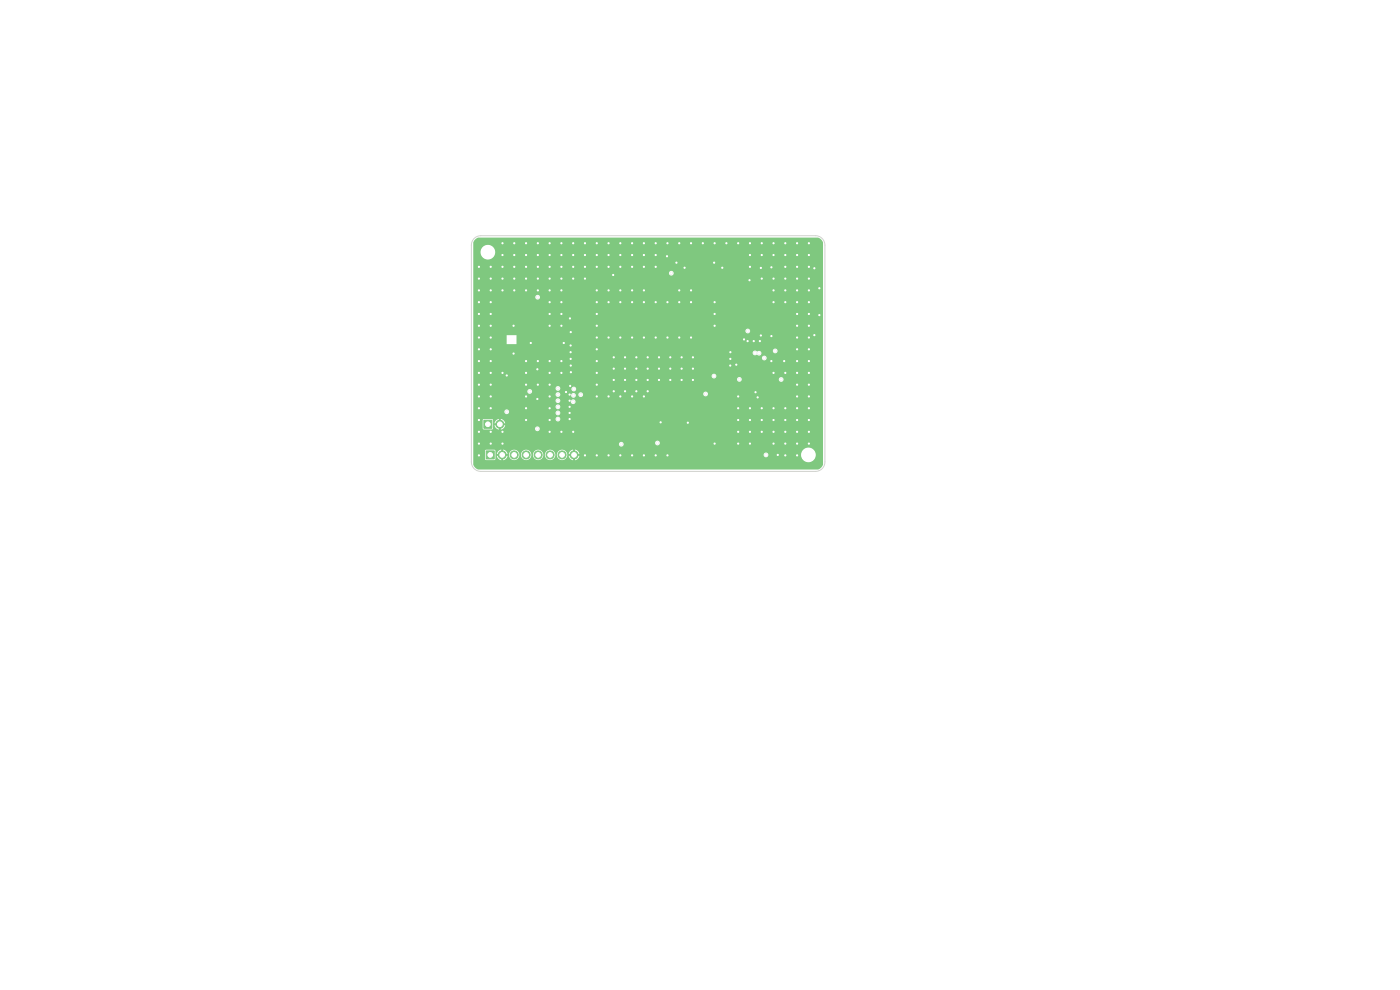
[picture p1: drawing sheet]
<svg xmlns="http://www.w3.org/2000/svg" width="297mm" height="210mm" viewBox="0 0 297 210" stroke-linecap="round" stroke-linejoin="round" font-family="sans-serif">
<g fill="#7fc87f" stroke="#7fc87f" stroke-width=".21">
<path d="M102.7 89.1h1.7v1.7h-1.7z"/>
<path d="M103.1 95.7h1.7v1.7h-1.7z"/>
<circle cx="106" cy="90" r=".85"/>
<circle cx="106.5" cy="96.5" r=".85"/>
<circle cx="109.1" cy="96.5" r=".85"/>
<circle cx="111.6" cy="96.5" r=".85"/>
<circle cx="114.2" cy="96.5" r=".85"/>
<circle cx="116.7" cy="96.5" r=".85"/>
<circle cx="119.2" cy="96.5" r=".85"/>
<circle cx="121.8" cy="96.5" r=".85"/>
</g>
<g fill="#ececec" stroke="#ececec" stroke-width=".21">
<circle cx="112.4" cy="83" r=".25"/>
<circle cx="118.4" cy="82.4" r=".25"/>
<circle cx="123.2" cy="83.7" r=".25"/>
<circle cx="162.5" cy="96.5" r=".25"/>
<circle cx="121.6" cy="85.2" r=".25"/>
<circle cx="118.4" cy="87.6" r=".25"/>
<circle cx="118.4" cy="86.3" r=".25"/>
<circle cx="118.4" cy="83.7" r=".25"/>
<circle cx="118.4" cy="88.9" r=".25"/>
<circle cx="121.7" cy="82.5" r=".25"/>
<circle cx="114" cy="91" r=".25"/>
<circle cx="107.5" cy="87.3" r=".25"/>
<circle cx="118.4" cy="85" r=".25"/>
<circle cx="121.7" cy="83.9" r=".25"/>
<circle cx="165.7" cy="80.5" r=".25"/>
<circle cx="145.9" cy="89.7" r=".25"/>
<circle cx="116.6" cy="91.6" r=".25"/>
<circle cx="131.6" cy="84.1" r=".25"/>
<circle cx="139.1" cy="64.1" r=".25"/>
<circle cx="121.6" cy="59.1" r=".25"/>
<circle cx="114" cy="78.3" r=".25"/>
<circle cx="139.1" cy="96.6" r=".25"/>
<circle cx="101.6" cy="79.1" r=".25"/>
<circle cx="120.8" cy="86.3" r=".25"/>
<circle cx="139.1" cy="71.6" r=".25"/>
<circle cx="156.6" cy="84.1" r=".25"/>
<circle cx="132.6" cy="75.8" r=".25"/>
<circle cx="173.8" cy="61.1" r=".25"/>
<circle cx="124.1" cy="56.6" r=".25"/>
<circle cx="151.5" cy="55.7" r=".25"/>
<circle cx="136.6" cy="61.6" r=".25"/>
<circle cx="104.1" cy="59.1" r=".25"/>
<circle cx="166.6" cy="79.1" r=".25"/>
<circle cx="169.1" cy="79.1" r=".25"/>
<circle cx="140.1" cy="89.6" r=".25"/>
<circle cx="126.6" cy="84.1" r=".25"/>
<circle cx="109.1" cy="61.6" r=".25"/>
<circle cx="136.6" cy="84.1" r=".25"/>
<circle cx="169.1" cy="96.6" r=".25"/>
<circle cx="111.6" cy="51.6" r=".25"/>
<circle cx="147" cy="80.6" r=".25"/>
<circle cx="104.1" cy="81.6" r=".25"/>
<circle cx="116.6" cy="51.6" r=".25"/>
<circle cx="166.6" cy="61.6" r=".25"/>
<circle cx="136.6" cy="96.6" r=".25"/>
<circle cx="171.6" cy="69.1" r=".25"/>
<circle cx="111.6" cy="81.6" r=".25"/>
<circle cx="158.6" cy="72.4" r=".25"/>
<circle cx="142.2" cy="80.6" r=".25"/>
<circle cx="112.6" cy="72.8" r=".25"/>
<circle cx="126.6" cy="79.1" r=".25"/>
<circle cx="166.6" cy="91.6" r=".25"/>
<circle cx="104.1" cy="94.1" r=".25"/>
<circle cx="161.4" cy="71.2" r=".25"/>
<circle cx="106.6" cy="61.6" r=".25"/>
<circle cx="114.1" cy="56.6" r=".25"/>
<circle cx="121.6" cy="56.6" r=".25"/>
<circle cx="119.1" cy="61.6" r=".25"/>
<circle cx="161.6" cy="86.6" r=".25"/>
<circle cx="114.1" cy="81.6" r=".25"/>
<circle cx="153.2" cy="56.8" r=".25"/>
<circle cx="116.6" cy="64.1" r=".25"/>
<circle cx="142.2" cy="78.2" r=".25"/>
<circle cx="169.1" cy="71.6" r=".25"/>
<circle cx="163.6" cy="71.3" r=".25"/>
<circle cx="144.6" cy="78.2" r=".25"/>
<circle cx="169.1" cy="94.1" r=".25"/>
<circle cx="104.1" cy="91.6" r=".25"/>
<circle cx="161.6" cy="91.6" r=".25"/>
<circle cx="126.6" cy="96.6" r=".25"/>
<circle cx="139.8" cy="80.6" r=".25"/>
<circle cx="169.1" cy="66.6" r=".25"/>
<circle cx="116.6" cy="76.6" r=".25"/>
<circle cx="146.6" cy="51.6" r=".25"/>
<circle cx="166.6" cy="96.6" r=".25"/>
<circle cx="160.3" cy="83.2" r=".25"/>
<circle cx="131.6" cy="56.6" r=".25"/>
<circle cx="119.1" cy="69.1" r=".25"/>
<circle cx="121.1" cy="73.3" r=".25"/>
<circle cx="121.1" cy="76.1" r=".25"/>
<circle cx="116.6" cy="81.6" r=".25"/>
<circle cx="121.1" cy="77.5" r=".25"/>
<circle cx="154.1" cy="51.6" r=".25"/>
<circle cx="107.5" cy="79.6" r=".25"/>
<circle cx="154.9" cy="77.5" r=".25"/>
<circle cx="109.1" cy="54.1" r=".25"/>
<circle cx="139.1" cy="56.6" r=".25"/>
<circle cx="156.6" cy="91.6" r=".25"/>
<circle cx="104.1" cy="66.6" r=".25"/>
<circle cx="116.6" cy="59.1" r=".25"/>
<circle cx="151.6" cy="51.6" r=".25"/>
<circle cx="101.6" cy="96.6" r=".25"/>
<circle cx="101.6" cy="89.1" r=".25"/>
<circle cx="143.5" cy="55.7" r=".25"/>
<circle cx="144.6" cy="80.6" r=".25"/>
<circle cx="135" cy="78.2" r=".25"/>
<circle cx="104.1" cy="71.6" r=".25"/>
<circle cx="116.6" cy="69.1" r=".25"/>
<circle cx="119.6" cy="72.8" r=".25"/>
<circle cx="144.1" cy="71.6" r=".25"/>
<circle cx="104.1" cy="61.6" r=".25"/>
<circle cx="106.6" cy="54.1" r=".25"/>
<circle cx="171.6" cy="56.6" r=".25"/>
<circle cx="171.6" cy="64.1" r=".25"/>
<circle cx="141.6" cy="71.6" r=".25"/>
<circle cx="137.4" cy="75.8" r=".25"/>
<circle cx="109.1" cy="51.6" r=".25"/>
<circle cx="120.8" cy="83.7" r=".25"/>
<circle cx="171.6" cy="89.1" r=".25"/>
<circle cx="137.4" cy="80.6" r=".25"/>
<circle cx="164.1" cy="61.6" r=".25"/>
<circle cx="120.8" cy="85" r=".25"/>
<circle cx="141.5" cy="54.4" r=".25"/>
<circle cx="111.6" cy="76.6" r=".25"/>
<circle cx="161.6" cy="54.1" r=".25"/>
<circle cx="141.6" cy="51.6" r=".25"/>
<circle cx="119.1" cy="91.6" r=".25"/>
<circle cx="166.6" cy="51.6" r=".25"/>
<circle cx="164.1" cy="86.6" r=".25"/>
<circle cx="130.1" cy="58.3" r=".25"/>
<circle cx="159.1" cy="54.1" r=".25"/>
<circle cx="136.6" cy="56.6" r=".25"/>
<circle cx="126.6" cy="61.6" r=".25"/>
<circle cx="156.2" cy="77.4" r=".25"/>
<circle cx="101.6" cy="69.1" r=".25"/>
<circle cx="146.6" cy="64.1" r=".25"/>
<circle cx="129.1" cy="84.1" r=".25"/>
<circle cx="156.6" cy="86.6" r=".25"/>
<circle cx="163.6" cy="76.6" r=".25"/>
<circle cx="120.8" cy="88.9" r=".25"/>
<circle cx="126.6" cy="56.6" r=".25"/>
<circle cx="161.6" cy="51.6" r=".25"/>
<circle cx="126.6" cy="54.1" r=".25"/>
<circle cx="169.1" cy="84.1" r=".25"/>
<circle cx="106.6" cy="59.1" r=".25"/>
<circle cx="164.1" cy="54.1" r=".25"/>
<circle cx="173.8" cy="66.8" r=".25"/>
<circle cx="129.1" cy="56.6" r=".25"/>
<circle cx="116.6" cy="61.6" r=".25"/>
<circle cx="119.1" cy="59.1" r=".25"/>
<circle cx="116.6" cy="89.1" r=".25"/>
<circle cx="159.1" cy="89.1" r=".25"/>
<circle cx="161.2" cy="72.4" r=".25"/>
<circle cx="157.8" cy="72" r=".25"/>
<circle cx="111.6" cy="54.1" r=".25"/>
<circle cx="132.6" cy="83" r=".25"/>
<circle cx="145.2" cy="56.8" r=".25"/>
<circle cx="159.1" cy="91.6" r=".25"/>
<circle cx="141.6" cy="96.6" r=".25"/>
<circle cx="159.1" cy="56.6" r=".25"/>
<circle cx="171.6" cy="74.1" r=".25"/>
<circle cx="151.6" cy="94.1" r=".25"/>
<circle cx="169.1" cy="69.1" r=".25"/>
<circle cx="116.6" cy="66.6" r=".25"/>
<circle cx="166.6" cy="94.1" r=".25"/>
<circle cx="136.6" cy="71.6" r=".25"/>
<circle cx="164.1" cy="59.1" r=".25"/>
<circle cx="134.1" cy="84.1" r=".25"/>
<circle cx="149.1" cy="51.6" r=".25"/>
<circle cx="130.2" cy="80.6" r=".25"/>
<circle cx="169.1" cy="59.1" r=".25"/>
<circle cx="163.6" cy="56.7" r=".25"/>
<circle cx="159.1" cy="86.6" r=".25"/>
<circle cx="129.1" cy="71.6" r=".25"/>
<circle cx="171.6" cy="59.1" r=".25"/>
<circle cx="169.1" cy="51.6" r=".25"/>
<circle cx="121.1" cy="70.5" r=".25"/>
<circle cx="101.6" cy="91.6" r=".25"/>
<circle cx="101.6" cy="66.6" r=".25"/>
<circle cx="171.6" cy="79.1" r=".25"/>
<circle cx="156.6" cy="94.1" r=".25"/>
<circle cx="144.1" cy="64.1" r=".25"/>
<circle cx="119.1" cy="76.6" r=".25"/>
<circle cx="144.1" cy="61.6" r=".25"/>
<circle cx="164.1" cy="79.1" r=".25"/>
<circle cx="126.6" cy="69.1" r=".25"/>
<circle cx="147" cy="78.2" r=".25"/>
<circle cx="146.6" cy="71.6" r=".25"/>
<circle cx="139.8" cy="78.2" r=".25"/>
<circle cx="171.6" cy="54.1" r=".25"/>
<circle cx="172.8" cy="56.9" r=".25"/>
<circle cx="119.1" cy="54.1" r=".25"/>
<circle cx="136.6" cy="51.6" r=".25"/>
<circle cx="132.6" cy="78.2" r=".25"/>
<circle cx="101.6" cy="74.1" r=".25"/>
<circle cx="169.1" cy="86.6" r=".25"/>
<circle cx="172.8" cy="71.1" r=".25"/>
<circle cx="169.1" cy="54.1" r=".25"/>
<circle cx="135" cy="80.6" r=".25"/>
<circle cx="119.1" cy="64.1" r=".25"/>
<circle cx="166.6" cy="86.6" r=".25"/>
<circle cx="124.1" cy="59.1" r=".25"/>
<circle cx="114.1" cy="54.1" r=".25"/>
<circle cx="114.1" cy="51.6" r=".25"/>
<circle cx="114.1" cy="61.6" r=".25"/>
<circle cx="171.6" cy="71.6" r=".25"/>
<circle cx="132.6" cy="80.6" r=".25"/>
<circle cx="156.6" cy="89.1" r=".25"/>
<circle cx="161.6" cy="59.1" r=".25"/>
<circle cx="134.1" cy="96.6" r=".25"/>
<circle cx="166.6" cy="64.1" r=".25"/>
<circle cx="104.1" cy="79.1" r=".25"/>
<circle cx="104.1" cy="56.6" r=".25"/>
<circle cx="126.6" cy="66.6" r=".25"/>
<circle cx="159.1" cy="94.1" r=".25"/>
<circle cx="121.6" cy="91.6" r=".25"/>
<circle cx="108.9" cy="75" r=".25"/>
<circle cx="104.1" cy="69.1" r=".25"/>
<circle cx="131.6" cy="54.1" r=".25"/>
<circle cx="144.1" cy="51.6" r=".25"/>
<circle cx="111.6" cy="59.1" r=".25"/>
<circle cx="109.1" cy="59.1" r=".25"/>
<circle cx="104.1" cy="84.1" r=".25"/>
<circle cx="144.6" cy="75.8" r=".25"/>
<circle cx="137.4" cy="83" r=".25"/>
<circle cx="111.6" cy="61.6" r=".25"/>
<circle cx="129.1" cy="51.6" r=".25"/>
<circle cx="169.1" cy="61.6" r=".25"/>
<circle cx="130.2" cy="75.8" r=".25"/>
<circle cx="126.6" cy="74.1" r=".25"/>
<circle cx="120.1" cy="83.2" r=".25"/>
<circle cx="169.1" cy="81.6" r=".25"/>
<circle cx="164.1" cy="64.1" r=".25"/>
<circle cx="161.6" cy="89.1" r=".25"/>
<circle cx="101.6" cy="56.6" r=".25"/>
<circle cx="171.6" cy="86.6" r=".25"/>
<circle cx="130.2" cy="83" r=".25"/>
<circle cx="142.2" cy="75.8" r=".25"/>
<circle cx="166.6" cy="89.1" r=".25"/>
<circle cx="135" cy="83" r=".25"/>
<circle cx="124.1" cy="51.6" r=".25"/>
<circle cx="147" cy="75.8" r=".25"/>
<circle cx="101.6" cy="86.6" r=".25"/>
<circle cx="129.1" cy="61.6" r=".25"/>
<circle cx="135" cy="75.8" r=".25"/>
<circle cx="121.1" cy="74.7" r=".25"/>
<circle cx="104.1" cy="74.1" r=".25"/>
<circle cx="159.9" cy="72.4" r=".25"/>
<circle cx="101.6" cy="81.6" r=".25"/>
<circle cx="171.6" cy="76.6" r=".25"/>
<circle cx="131.6" cy="96.6" r=".25"/>
<circle cx="131.6" cy="61.6" r=".25"/>
<circle cx="124.1" cy="96.6" r=".25"/>
<circle cx="111.6" cy="86.6" r=".25"/>
<circle cx="119.1" cy="66.6" r=".25"/>
<circle cx="139.1" cy="51.6" r=".25"/>
<circle cx="160.7" cy="84.3" r=".25"/>
<circle cx="126.6" cy="64.1" r=".25"/>
<circle cx="171.6" cy="91.6" r=".25"/>
<circle cx="124.1" cy="54.1" r=".25"/>
<circle cx="120.8" cy="87.6" r=".25"/>
<circle cx="146.6" cy="61.6" r=".25"/>
<circle cx="165" cy="96.5" r=".25"/>
<circle cx="116.6" cy="79.1" r=".25"/>
<circle cx="164.1" cy="94.1" r=".25"/>
<circle cx="141.6" cy="64.1" r=".25"/>
<circle cx="129.1" cy="54.1" r=".25"/>
<circle cx="131.6" cy="71.6" r=".25"/>
<circle cx="111.6" cy="79.1" r=".25"/>
<circle cx="106.6" cy="91.6" r=".25"/>
<circle cx="111.6" cy="84.1" r=".25"/>
<circle cx="166.6" cy="54.1" r=".25"/>
<circle cx="114.1" cy="76.6" r=".25"/>
<circle cx="109" cy="69.1" r=".25"/>
<circle cx="121.6" cy="54.1" r=".25"/>
<circle cx="169.1" cy="56.6" r=".25"/>
<circle cx="119.1" cy="79.1" r=".25"/>
<circle cx="126.6" cy="76.6" r=".25"/>
<circle cx="126.6" cy="81.6" r=".25"/>
<circle cx="101.6" cy="76.6" r=".25"/>
<circle cx="116.6" cy="86.6" r=".25"/>
<circle cx="121" cy="81.9" r=".25"/>
<circle cx="169.1" cy="76.6" r=".25"/>
<circle cx="136.6" cy="54.1" r=".25"/>
<circle cx="137.4" cy="78.2" r=".25"/>
<circle cx="136.6" cy="64.1" r=".25"/>
<circle cx="171.6" cy="66.6" r=".25"/>
<circle cx="116.6" cy="56.6" r=".25"/>
<circle cx="116.6" cy="54.1" r=".25"/>
<circle cx="159.1" cy="51.6" r=".25"/>
<circle cx="111.6" cy="56.6" r=".25"/>
<circle cx="164.1" cy="91.6" r=".25"/>
<circle cx="161.4" cy="56.8" r=".25"/>
<circle cx="171.6" cy="81.6" r=".25"/>
<circle cx="106.6" cy="56.6" r=".25"/>
<circle cx="120.9" cy="67.5" r=".25"/>
<circle cx="130.2" cy="78.2" r=".25"/>
<circle cx="139.1" cy="54.1" r=".25"/>
<circle cx="104.1" cy="86.6" r=".25"/>
<circle cx="101.6" cy="61.6" r=".25"/>
<circle cx="169.1" cy="89.1" r=".25"/>
<circle cx="166.4" cy="76.6" r=".25"/>
<circle cx="101.6" cy="59.1" r=".25"/>
<circle cx="171.6" cy="94.1" r=".25"/>
<circle cx="116.6" cy="84.1" r=".25"/>
<circle cx="134.1" cy="61.6" r=".25"/>
<circle cx="131.6" cy="64.1" r=".25"/>
<circle cx="166.6" cy="59.1" r=".25"/>
<circle cx="151.6" cy="66.6" r=".25"/>
<circle cx="101.6" cy="94.1" r=".25"/>
<circle cx="164.1" cy="89.1" r=".25"/>
<circle cx="104.1" cy="76.6" r=".25"/>
<circle cx="109.1" cy="56.6" r=".25"/>
<circle cx="169.1" cy="74.1" r=".25"/>
<circle cx="126.6" cy="71.6" r=".25"/>
<circle cx="101.6" cy="84.1" r=".25"/>
<circle cx="101.6" cy="64.1" r=".25"/>
<circle cx="111.6" cy="89.1" r=".25"/>
<circle cx="114.1" cy="59.1" r=".25"/>
<circle cx="154.9" cy="76.1" r=".25"/>
<circle cx="164.1" cy="51.6" r=".25"/>
<circle cx="151.6" cy="69.1" r=".25"/>
<circle cx="121.1" cy="79" r=".25"/>
<circle cx="166.6" cy="56.6" r=".25"/>
<circle cx="119.1" cy="51.6" r=".25"/>
<circle cx="106.6" cy="51.6" r=".25"/>
<circle cx="131.6" cy="51.6" r=".25"/>
<circle cx="106.6" cy="79.1" r=".25"/>
<circle cx="154.9" cy="74.7" r=".25"/>
<circle cx="156.6" cy="51.6" r=".25"/>
<circle cx="126.6" cy="51.6" r=".25"/>
<circle cx="134.1" cy="54.1" r=".25"/>
<circle cx="139.8" cy="75.8" r=".25"/>
<circle cx="134.1" cy="51.6" r=".25"/>
<circle cx="129.1" cy="64.1" r=".25"/>
<circle cx="134.1" cy="56.6" r=".25"/>
<circle cx="134.1" cy="64.1" r=".25"/>
<circle cx="121.6" cy="51.6" r=".25"/>
<circle cx="159" cy="59.4" r=".25"/>
<circle cx="171.6" cy="61.6" r=".25"/>
<circle cx="151.6" cy="64.1" r=".25"/>
<circle cx="171.6" cy="51.6" r=".25"/>
<circle cx="169.1" cy="64.1" r=".25"/>
<circle cx="114" cy="84.6" r=".25"/>
<circle cx="106.6" cy="94.1" r=".25"/>
<circle cx="171.6" cy="84.1" r=".25"/>
<circle cx="101.6" cy="71.6" r=".25"/>
<circle cx="134.1" cy="71.6" r=".25"/>
<circle cx="129.1" cy="96.6" r=".25"/>
<circle cx="119.1" cy="56.6" r=".25"/>
<circle cx="104.1" cy="64.1" r=".25"/>
<circle cx="169.1" cy="91.6" r=".25"/>
<circle cx="139.5" cy="94" r=".25"/>
<circle cx="131.8" cy="94.2" r=".25"/>
<circle cx="142.4" cy="58" r=".25"/>
<circle cx="114.1" cy="63" r=".25"/>
<circle cx="149.7" cy="83.6" r=".25"/>
<circle cx="156.9" cy="80.5" r=".25"/>
<circle cx="151.5" cy="79.8" r=".25"/>
<circle cx="160.2" cy="74.9" r=".25"/>
<circle cx="162.1" cy="75.9" r=".25"/>
<circle cx="164.5" cy="74.4" r=".25"/>
<circle cx="161" cy="74.9" r=".25"/>
<circle cx="158.6" cy="70.2" r=".25"/>
</g>
<path d="M100.9 50.7l.6-.3h72l.6 .3 .5 .8v47l-.7 .9-.4 .2h-72l-.6-.3-.5-.8v-1.1h2.5l.2 .2h1.8l.2-.2v-.7h.3l.3 .6 .5 .3h.1v-.6h.4v.6a1.14 1.14 0 0 0 1-.9h-.7v-.2h1a1.11 1.11 0 0 0 1.1 1.1 1.11 1.11 0 0 0 1.1-1.1h.3v.2a1.11 1.11 0 0 0 1.2 .9 1.11 1.11 0 0 0 1-1.1h.4v.2a1.11 1.11 0 0 0 1.2 .9 1.11 1.11 0 0 0 1-1.1h.3v.2a1.11 1.11 0 0 0 1.2 .9 1.11 1.11 0 0 0 1-1.1h.3l.1 .2a1.1 1.1 0 0 0 1 .9 1.1 1.1 0 0 0 1.1-.9h.3l.3 .6 .7 .3v-.6h.4v.6a1.14 1.14 0 0 0 .9-.9h-.7l.1-.2h39.7l.1 .3a.5 .5 0 0 0 .5 .2 .5 .5 0 0 0 .4-.4h6.9l.1 .2a1.56 1.56 0 0 0 2.5 .9 1.56 1.56 0 0 0-.4-2.6 1.56 1.56 0 0 0-2.2 1.5l-6.9-.1a.51 .51 0 0 0-.5-.5 .51 .51 0 0 0-.5 .5h-39.7l-.1-.2h.7a1.14 1.14 0 0 0-.9-.9v.6h-.4v-.6h-.1a1.15 1.15 0 0 0-.9 .9h.7v.4h-1a1.11 1.11 0 0 0-1-1.3 1.11 1.11 0 0 0-1.2 1.1h-.3v-.2a1.11 1.11 0 0 0-1.2-.9 1.11 1.11 0 0 0-1 1.1h-.3l-.1-.2a1.11 1.11 0 0 0-1.1-.9 1.11 1.11 0 0 0-1 1.1h-.4v-.2a1.11 1.11 0 0 0-1.2-.9 1.11 1.11 0 0 0-1 1.1h-.3v-.2a1.11 1.11 0 0 0-1.2-.9 1.11 1.11 0 0 0-1 1.1h-1v-.2h.7a1.14 1.14 0 0 0-1-.9v.6h-.4v-.6h-.1a1.15 1.15 0 0 0-.8 .9h.7v.4h-1v-1.1l-.2-.2h-1.8l-.2 .2v1.8h-2.5v-3.2h30.9a.5 .5 0 0 0 .6 .5 .5 .5 0 0 0 .3-.7h6.8v.1a.51 .51 0 0 0 .8 .3 .51 .51 0 0 0-.1-.9 .51 .51 0 0 0-.7 .5h-6.8a.51 .51 0 0 0-.5-.2 .51 .51 0 0 0-.4 .4h-30.9v-3.3h2l.2 .2h1.8l.2-.2v-.7h.3l.3 .6 .6 .3v-.6h.4v.6l.5-.1h6.8a.51 .51 0 0 0 .7 .4 .51 .51 0 0 0 .1-.8 .51 .51 0 0 0-.8 .2v.2h-6.8l.5-.8h-.7v-.4h.7l-.3-.6-.5-.3h11.5v.1a.5 .5 0 0 0 .8 .3 .5 .5 0 0 0-.1-.9 .5 .5 0 0 0-.7 .5h-11.7v.6h-.4v-.6a1.14 1.14 0 0 0-.9 .9h.7v.4h-1v-1.1l-.2-.2h-1.8l-.2 .2v1.8h-2v-3.5h6.6a.5 .5 0 0 0 .4 .4 .5 .5 0 0 0 .5-.2h10v.1a.51 .51 0 0 0 .8 .3 .51 .51 0 0 0-.1-.9 .51 .51 0 0 0-.7 .5h-10l.1-.1a.51 .51 0 0 0-.4-.7 .51 .51 0 0 0-.6 .6h-6.6v-1.1h17.5v.1a.51 .51 0 0 0 .8 .3 .51 .51 0 0 0-.1-.9 .51 .51 0 0 0-.7 .5h-17.5v-1.3h17.5l.1 .4a.5 .5 0 0 0 .8-.2h2.3v.2a.51 .51 0 0 0 .8 .2 .51 .51 0 0 0-.1-.8 .51 .51 0 0 0-.7 .4l-2.3-.1a.51 .51 0 0 0-.4-.6 .51 .51 0 0 0-.5 .5h-17.5v-1.3h17.5v.3a.5 .5 0 0 0 .5 .2 .5 .5 0 0 0 .4-.3h2.4v.1a.51 .51 0 0 0 .6 .4 .51 .51 0 0 0 .3-.7h.6v.2a.51 .51 0 0 0 .6 .3 .51 .51 0 0 0 .4-.6h25.5v.1a.51 .51 0 0 0 .8 .3 .51 .51 0 0 0-.1-.9 .51 .51 0 0 0-.7 .5l-25.6-.1a.5 .5 0 0 0-.5-.3 .5 .5 0 0 0-.4 .5h-.6v-.1a.51 .51 0 0 0-.6-.2 .51 .51 0 0 0-.3 .5l-2.4-.1a.51 .51 0 0 0-.4-.6 .51 .51 0 0 0-.5 .5h-17.5v-.7h11.5v.2a.51 .51 0 0 0 .8 .2 .51 .51 0 0 0-.1-.8 .51 .51 0 0 0-.7 .4h-11.5v-.6h17.5v.3a.5 .5 0 0 0 .5 .2 .5 .5 0 0 0 .4-.4h2.4v.2a.51 .51 0 0 0 .9 .2 .51 .51 0 0 0-.2-.8 .51 .51 0 0 0-.7 .4h-2.4l.1-.1a.51 .51 0 0 0-.5-.5 .51 .51 0 0 0-.5 .5h-17.5v-1.9h55.9l.1 .3a.5 .5 0 0 0 .6 .2 .5 .5 0 0 0 .4-.5h7.8v.1a.51 .51 0 0 0 .9 .3 .51 .51 0 0 0-.2-.9 .51 .51 0 0 0-.7 .5h-7.8a.51 .51 0 0 0-.5-.5 .51 .51 0 0 0-.6 .5h-55.9v-.7h50.6v.1a.51 .51 0 0 0 .8 .3 .51 .51 0 0 0-.1-.9 .51 .51 0 0 0-.7 .5h-50.6v-3.9h61.2l.1 .2a.51 .51 0 0 0 .8 .2 .51 .51 0 0 0-.2-.8 .51 .51 0 0 0-.7 .4h-61.2v-1h59.3v.2a.7 .7 0 0 0 .9 .2 .5 .5 0 0 0 .9-.1 .5 .5 0 0 0-.3-.8h2.7l.1 .2a.51 .51 0 0 0 .8 .2 .51 .51 0 0 0-.1-.8 .51 .51 0 0 0-.8 .4l-3.3 .1a.5 .5 0 0 0-.6-.1 .5 .5 0 0 0-.3 .5h-59.3v-3.8h7.1v1.9h2.1v-1.9h-9.2v-.9h57.7a.51 .51 0 0 0 .7 .5 .51 .51 0 0 0 .2-.9 .51 .51 0 0 0-.8 .3l-.1 .1h-57.7v-7.2h13.2a.51 .51 0 0 0 .7 .5 .51 .51 0 0 0 .1-.8 .51 .51 0 0 0-.8 .2v.1h-13.2v-5h41.5a.51 .51 0 0 0 .7 .4 .51 .51 0 0 0 .1-.8 .51 .51 0 0 0-.8 .2v.2h-41.5v-4.4h1.5a1.56 1.56 0 0 0 2.3 1.3 1.56 1.56 0 0 0 .2-2.6 1.56 1.56 0 0 0-2.4 1.1l-.1 .2h-1.5v-2.1z" fill="#7fc87f"/>
<g fill="#fff" stroke="#fff" stroke-width=".21">
<circle cx="112.4" cy="83" r=".12"/>
<circle cx="118.4" cy="82.4" r=".13"/>
<circle cx="123.2" cy="83.7" r=".13"/>
<circle cx="162.5" cy="96.5" r=".12"/>
<circle cx="121.6" cy="85.2" r=".13"/>
<circle cx="118.4" cy="87.6" r=".12"/>
<circle cx="118.4" cy="86.3" r=".12"/>
<circle cx="118.4" cy="83.7" r=".13"/>
<circle cx="118.4" cy="88.9" r=".12"/>
<circle cx="121.7" cy="82.5" r=".12"/>
<circle cx="114" cy="91" r=".12"/>
<circle cx="107.5" cy="87.4" r=".12"/>
<circle cx="118.4" cy="85" r=".12"/>
<circle cx="121.7" cy="83.9" r=".13"/>
<circle cx="165.7" cy="80.5" r=".12"/>
<circle cx="145.9" cy="89.7" r=".12"/>
<circle cx="116.6" cy="91.6" r=".12"/>
<circle cx="131.6" cy="84.1" r=".12"/>
<circle cx="139.1" cy="64.1" r=".12"/>
<circle cx="121.6" cy="59.1" r=".12"/>
<circle cx="114" cy="78.3" r=".12"/>
<circle cx="139.1" cy="96.6" r=".12"/>
<circle cx="101.6" cy="79.1" r=".12"/>
<circle cx="120.8" cy="86.3" r=".12"/>
<circle cx="139.1" cy="71.6" r=".12"/>
<circle cx="156.6" cy="84.1" r=".13"/>
<circle cx="132.6" cy="75.8" r=".12"/>
<circle cx="173.8" cy="61.1" r=".13"/>
<circle cx="124.1" cy="56.6" r=".12"/>
<circle cx="151.5" cy="55.7" r=".12"/>
<circle cx="136.6" cy="61.6" r=".12"/>
<circle cx="104.1" cy="59.1" r=".13"/>
<circle cx="166.6" cy="79.1" r=".13"/>
<circle cx="169.1" cy="79.1" r=".12"/>
<circle cx="140.1" cy="89.6" r=".12"/>
<circle cx="126.6" cy="84.1" r=".12"/>
<circle cx="109.1" cy="61.6" r=".13"/>
<circle cx="136.6" cy="84.1" r=".12"/>
<circle cx="169.1" cy="96.6" r=".12"/>
<circle cx="111.6" cy="51.6" r=".13"/>
<circle cx="147" cy="80.6" r=".12"/>
<circle cx="104.1" cy="81.6" r=".13"/>
<circle cx="116.6" cy="51.6" r=".13"/>
<circle cx="166.6" cy="61.6" r=".13"/>
<circle cx="136.6" cy="96.6" r=".12"/>
<circle cx="171.6" cy="69.1" r=".13"/>
<circle cx="111.6" cy="81.6" r=".12"/>
<circle cx="158.6" cy="72.4" r=".12"/>
<circle cx="142.2" cy="80.6" r=".12"/>
<circle cx="112.6" cy="72.8" r=".12"/>
<circle cx="126.6" cy="79.1" r=".12"/>
<circle cx="166.6" cy="91.6" r=".13"/>
<circle cx="104.1" cy="94.1" r=".13"/>
<circle cx="161.4" cy="71.2" r=".12"/>
<circle cx="106.6" cy="61.6" r=".12"/>
<circle cx="114.1" cy="56.6" r=".13"/>
<circle cx="121.6" cy="56.6" r=".12"/>
<circle cx="119.1" cy="61.6" r=".12"/>
<circle cx="161.6" cy="86.6" r=".12"/>
<circle cx="114.1" cy="81.6" r=".13"/>
<circle cx="153.2" cy="56.8" r=".12"/>
<circle cx="116.6" cy="64.1" r=".12"/>
<circle cx="142.2" cy="78.2" r=".12"/>
<circle cx="169.1" cy="71.6" r=".12"/>
<circle cx="163.6" cy="71.3" r=".13"/>
<circle cx="144.6" cy="78.2" r=".12"/>
<circle cx="169.1" cy="94.1" r=".13"/>
<circle cx="104.1" cy="91.6" r=".13"/>
<circle cx="161.6" cy="91.6" r=".12"/>
<circle cx="126.6" cy="96.6" r=".12"/>
<circle cx="139.8" cy="80.6" r=".12"/>
<circle cx="169.1" cy="66.6" r=".12"/>
<circle cx="116.6" cy="76.6" r=".12"/>
<circle cx="146.6" cy="51.6" r=".13"/>
<circle cx="166.6" cy="96.6" r=".13"/>
<circle cx="160.3" cy="83.2" r=".13"/>
<circle cx="131.6" cy="56.6" r=".12"/>
<circle cx="119.1" cy="69.1" r=".12"/>
<circle cx="121.1" cy="73.3" r=".12"/>
<circle cx="121.1" cy="76.1" r=".12"/>
<circle cx="116.6" cy="81.6" r=".12"/>
<circle cx="121.1" cy="77.5" r=".13"/>
<circle cx="154.1" cy="51.6" r=".13"/>
<circle cx="107.5" cy="79.7" r=".12"/>
<circle cx="154.9" cy="77.5" r=".13"/>
<circle cx="109.1" cy="54.1" r=".13"/>
<circle cx="139.1" cy="56.6" r=".12"/>
<circle cx="156.6" cy="91.6" r=".12"/>
<circle cx="104.1" cy="66.6" r=".13"/>
<circle cx="116.6" cy="59.1" r=".12"/>
<circle cx="151.6" cy="51.6" r=".13"/>
<circle cx="101.6" cy="96.6" r=".12"/>
<circle cx="101.6" cy="89.1" r=".13"/>
<circle cx="143.5" cy="55.7" r=".12"/>
<circle cx="144.6" cy="80.6" r=".12"/>
<circle cx="135" cy="78.2" r=".12"/>
<circle cx="104.1" cy="71.6" r=".13"/>
<circle cx="116.6" cy="69.1" r=".12"/>
<circle cx="119.6" cy="72.8" r=".12"/>
<circle cx="144.1" cy="71.6" r=".12"/>
<circle cx="104.1" cy="61.6" r=".13"/>
<circle cx="106.6" cy="54.1" r=".12"/>
<circle cx="171.6" cy="56.6" r=".13"/>
<circle cx="171.6" cy="64.1" r=".13"/>
<circle cx="141.6" cy="71.6" r=".12"/>
<circle cx="137.4" cy="75.8" r=".12"/>
<circle cx="109.1" cy="51.6" r=".13"/>
<circle cx="120.8" cy="83.7" r=".13"/>
<circle cx="171.6" cy="89.1" r=".13"/>
<circle cx="137.4" cy="80.6" r=".12"/>
<circle cx="164.1" cy="61.6" r=".12"/>
<circle cx="120.8" cy="85" r=".12"/>
<circle cx="141.5" cy="54.4" r=".13"/>
<circle cx="111.6" cy="76.6" r=".12"/>
<circle cx="161.6" cy="54.1" r=".13"/>
<circle cx="141.6" cy="51.6" r=".13"/>
<circle cx="119.1" cy="91.6" r=".12"/>
<circle cx="166.6" cy="51.6" r=".13"/>
<circle cx="164.1" cy="86.6" r=".12"/>
<circle cx="130.1" cy="58.3" r=".12"/>
<circle cx="159.1" cy="54.1" r=".12"/>
<circle cx="136.6" cy="56.6" r=".12"/>
<circle cx="126.6" cy="61.6" r=".12"/>
<circle cx="156.2" cy="77.4" r=".12"/>
<circle cx="101.6" cy="69.1" r=".12"/>
<circle cx="146.6" cy="64.1" r=".12"/>
<circle cx="129.1" cy="84.1" r=".12"/>
<circle cx="156.6" cy="86.6" r=".12"/>
<circle cx="163.6" cy="76.6" r=".12"/>
<circle cx="120.8" cy="88.9" r=".12"/>
<circle cx="126.6" cy="56.6" r=".12"/>
<circle cx="161.6" cy="51.6" r=".13"/>
<circle cx="126.6" cy="54.1" r=".12"/>
<circle cx="169.1" cy="84.1" r=".12"/>
<circle cx="106.6" cy="59.1" r=".12"/>
<circle cx="164.1" cy="54.1" r=".12"/>
<circle cx="173.8" cy="66.8" r=".13"/>
<circle cx="129.1" cy="56.6" r=".12"/>
<circle cx="116.6" cy="61.6" r=".12"/>
<circle cx="119.1" cy="59.1" r=".12"/>
<circle cx="116.6" cy="89.1" r=".13"/>
<circle cx="159.1" cy="89.1" r=".12"/>
<circle cx="161.2" cy="72.4" r=".12"/>
<circle cx="157.8" cy="72" r=".13"/>
<circle cx="111.6" cy="54.1" r=".12"/>
<circle cx="132.6" cy="83" r=".13"/>
<circle cx="145.2" cy="56.8" r=".12"/>
<circle cx="159.1" cy="91.6" r=".12"/>
<circle cx="141.6" cy="96.6" r=".12"/>
<circle cx="159.1" cy="56.6" r=".12"/>
<circle cx="171.6" cy="74.1" r=".13"/>
<circle cx="151.6" cy="94.1" r=".13"/>
<circle cx="169.1" cy="69.1" r=".12"/>
<circle cx="116.6" cy="66.6" r=".12"/>
<circle cx="166.6" cy="94.1" r=".13"/>
<circle cx="136.6" cy="71.6" r=".12"/>
<circle cx="164.1" cy="59.1" r=".12"/>
<circle cx="134.1" cy="84.1" r=".12"/>
<circle cx="149.1" cy="51.6" r=".13"/>
<circle cx="130.2" cy="80.6" r=".12"/>
<circle cx="169.1" cy="59.1" r=".12"/>
<circle cx="163.6" cy="56.7" r=".13"/>
<circle cx="159.1" cy="86.6" r=".12"/>
<circle cx="129.1" cy="71.6" r=".12"/>
<circle cx="171.6" cy="59.1" r=".13"/>
<circle cx="169.1" cy="51.6" r=".13"/>
<circle cx="121.1" cy="70.5" r=".12"/>
<circle cx="101.6" cy="91.6" r=".12"/>
<circle cx="101.6" cy="66.6" r=".12"/>
<circle cx="171.6" cy="79.1" r=".13"/>
<circle cx="156.6" cy="94.1" r=".13"/>
<circle cx="144.1" cy="64.1" r=".12"/>
<circle cx="119.1" cy="76.6" r=".12"/>
<circle cx="144.1" cy="61.6" r=".12"/>
<circle cx="164.1" cy="79.1" r=".12"/>
<circle cx="126.6" cy="69.1" r=".12"/>
<circle cx="147" cy="78.2" r=".12"/>
<circle cx="146.6" cy="71.6" r=".12"/>
<circle cx="139.8" cy="78.2" r=".12"/>
<circle cx="171.6" cy="54.1" r=".13"/>
<circle cx="172.8" cy="56.9" r=".12"/>
<circle cx="119.1" cy="54.1" r=".12"/>
<circle cx="136.6" cy="51.6" r=".13"/>
<circle cx="132.6" cy="78.2" r=".12"/>
<circle cx="101.6" cy="74.1" r=".12"/>
<circle cx="169.1" cy="86.6" r=".12"/>
<circle cx="172.8" cy="71.1" r=".12"/>
<circle cx="169.1" cy="54.1" r=".12"/>
<circle cx="135" cy="80.6" r=".12"/>
<circle cx="119.1" cy="64.1" r=".12"/>
<circle cx="166.6" cy="86.6" r=".13"/>
<circle cx="124.1" cy="59.1" r=".12"/>
<circle cx="114.1" cy="54.1" r=".13"/>
<circle cx="114.1" cy="51.6" r=".13"/>
<circle cx="114.1" cy="61.6" r=".13"/>
<circle cx="171.6" cy="71.6" r=".13"/>
<circle cx="132.6" cy="80.6" r=".12"/>
<circle cx="156.6" cy="89.1" r=".13"/>
<circle cx="161.6" cy="59.1" r=".13"/>
<circle cx="134.1" cy="96.6" r=".12"/>
<circle cx="166.6" cy="64.1" r=".13"/>
<circle cx="104.1" cy="79.1" r=".13"/>
<circle cx="104.1" cy="56.6" r=".13"/>
<circle cx="126.6" cy="66.6" r=".12"/>
<circle cx="159.1" cy="94.1" r=".12"/>
<circle cx="121.6" cy="91.6" r=".12"/>
<circle cx="109" cy="75" r=".12"/>
<circle cx="104.1" cy="69.1" r=".13"/>
<circle cx="131.6" cy="54.1" r=".12"/>
<circle cx="144.1" cy="51.6" r=".13"/>
<circle cx="111.6" cy="59.1" r=".12"/>
<circle cx="109.1" cy="59.1" r=".13"/>
<circle cx="104.1" cy="84.1" r=".13"/>
<circle cx="144.6" cy="75.8" r=".12"/>
<circle cx="137.4" cy="83" r=".13"/>
<circle cx="111.6" cy="61.6" r=".12"/>
<circle cx="129.1" cy="51.6" r=".13"/>
<circle cx="169.1" cy="61.6" r=".12"/>
<circle cx="130.2" cy="75.8" r=".12"/>
<circle cx="126.6" cy="74.1" r=".12"/>
<circle cx="120.1" cy="83.2" r=".13"/>
<circle cx="169.1" cy="81.6" r=".12"/>
<circle cx="164.1" cy="64.1" r=".12"/>
<circle cx="161.6" cy="89.1" r=".13"/>
<circle cx="101.6" cy="56.6" r=".12"/>
<circle cx="171.6" cy="86.6" r=".13"/>
<circle cx="130.2" cy="83" r=".13"/>
<circle cx="142.2" cy="75.8" r=".13"/>
<circle cx="166.6" cy="89.1" r=".13"/>
<circle cx="135" cy="83" r=".13"/>
<circle cx="124.1" cy="51.6" r=".13"/>
<circle cx="147" cy="75.8" r=".12"/>
<circle cx="101.6" cy="86.6" r=".12"/>
<circle cx="129.1" cy="61.6" r=".12"/>
<circle cx="135" cy="75.8" r=".12"/>
<circle cx="121.1" cy="74.7" r=".12"/>
<circle cx="104.1" cy="74.1" r=".13"/>
<circle cx="159.9" cy="72.4" r=".13"/>
<circle cx="101.6" cy="81.6" r=".12"/>
<circle cx="171.6" cy="76.6" r=".13"/>
<circle cx="131.6" cy="96.6" r=".12"/>
<circle cx="131.6" cy="61.6" r=".12"/>
<circle cx="124.1" cy="96.6" r=".12"/>
<circle cx="111.6" cy="86.6" r=".12"/>
<circle cx="119.1" cy="66.6" r=".12"/>
<circle cx="139.1" cy="51.6" r=".13"/>
<circle cx="160.7" cy="84.3" r=".12"/>
<circle cx="126.6" cy="64.1" r=".12"/>
<circle cx="171.6" cy="91.6" r=".13"/>
<circle cx="124.1" cy="54.1" r=".12"/>
<circle cx="120.8" cy="87.6" r=".12"/>
<circle cx="146.6" cy="61.6" r=".12"/>
<circle cx="165" cy="96.5" r=".12"/>
<circle cx="116.6" cy="79.1" r=".12"/>
<circle cx="164.1" cy="94.1" r=".13"/>
<circle cx="141.6" cy="64.1" r=".12"/>
<circle cx="129.1" cy="54.1" r=".12"/>
<circle cx="131.6" cy="71.6" r=".12"/>
<circle cx="111.6" cy="79.1" r=".12"/>
<circle cx="106.6" cy="91.6" r=".12"/>
<circle cx="111.6" cy="84.1" r=".12"/>
<circle cx="166.6" cy="54.1" r=".13"/>
<circle cx="114.1" cy="76.6" r=".13"/>
<circle cx="108.9" cy="69.1" r=".12"/>
<circle cx="121.6" cy="54.1" r=".12"/>
<circle cx="169.1" cy="56.6" r=".12"/>
<circle cx="119.1" cy="79.1" r=".12"/>
<circle cx="126.6" cy="76.6" r=".12"/>
<circle cx="126.6" cy="81.6" r=".12"/>
<circle cx="101.6" cy="76.6" r=".12"/>
<circle cx="116.6" cy="86.6" r=".12"/>
<circle cx="121" cy="81.9" r=".12"/>
<circle cx="169.1" cy="76.6" r=".12"/>
<circle cx="136.6" cy="54.1" r=".12"/>
<circle cx="137.4" cy="78.2" r=".12"/>
<circle cx="136.6" cy="64.1" r=".12"/>
<circle cx="171.6" cy="66.6" r=".13"/>
<circle cx="116.6" cy="56.6" r=".12"/>
<circle cx="116.6" cy="54.1" r=".12"/>
<circle cx="159.1" cy="51.6" r=".13"/>
<circle cx="111.6" cy="56.6" r=".12"/>
<circle cx="164.1" cy="91.6" r=".12"/>
<circle cx="161.4" cy="56.8" r=".12"/>
<circle cx="171.6" cy="81.6" r=".13"/>
<circle cx="106.6" cy="56.6" r=".12"/>
<circle cx="120.9" cy="67.5" r=".13"/>
<circle cx="130.2" cy="78.2" r=".12"/>
<circle cx="139.1" cy="54.1" r=".12"/>
<circle cx="104.1" cy="86.6" r=".13"/>
<circle cx="101.6" cy="61.6" r=".12"/>
<circle cx="169.1" cy="89.1" r=".13"/>
<circle cx="166.4" cy="76.6" r=".12"/>
<circle cx="101.6" cy="59.1" r=".12"/>
<circle cx="171.6" cy="94.1" r=".13"/>
<circle cx="116.6" cy="84.1" r=".12"/>
<circle cx="134.1" cy="61.6" r=".12"/>
<circle cx="131.6" cy="64.1" r=".12"/>
<circle cx="166.6" cy="59.1" r=".13"/>
<circle cx="151.6" cy="66.6" r=".12"/>
<circle cx="101.6" cy="94.1" r=".13"/>
<circle cx="164.1" cy="89.1" r=".13"/>
<circle cx="104.1" cy="76.6" r=".13"/>
<circle cx="109.1" cy="56.6" r=".13"/>
<circle cx="169.1" cy="74.1" r=".12"/>
<circle cx="126.6" cy="71.6" r=".12"/>
<circle cx="101.6" cy="84.1" r=".12"/>
<circle cx="101.6" cy="64.1" r=".12"/>
<circle cx="111.6" cy="89.1" r=".13"/>
<circle cx="114.1" cy="59.1" r=".13"/>
<circle cx="154.9" cy="76.1" r=".12"/>
<circle cx="164.1" cy="51.6" r=".13"/>
<circle cx="151.6" cy="69.1" r=".13"/>
<circle cx="121.1" cy="79" r=".12"/>
<circle cx="166.6" cy="56.6" r=".13"/>
<circle cx="119.1" cy="51.6" r=".13"/>
<circle cx="106.6" cy="51.6" r=".13"/>
<circle cx="131.6" cy="51.6" r=".13"/>
<circle cx="106.6" cy="79.1" r=".12"/>
<circle cx="154.9" cy="74.7" r=".13"/>
<circle cx="156.6" cy="51.6" r=".13"/>
<circle cx="126.6" cy="51.6" r=".13"/>
<circle cx="134.1" cy="54.1" r=".12"/>
<circle cx="139.8" cy="75.8" r=".12"/>
<circle cx="134.1" cy="51.6" r=".13"/>
<circle cx="129.1" cy="64.1" r=".12"/>
<circle cx="134.1" cy="56.6" r=".12"/>
<circle cx="134.1" cy="64.1" r=".12"/>
<circle cx="121.6" cy="51.6" r=".13"/>
<circle cx="159" cy="59.4" r=".13"/>
<circle cx="171.6" cy="61.6" r=".13"/>
<circle cx="151.6" cy="64.1" r=".13"/>
<circle cx="171.6" cy="51.6" r=".13"/>
<circle cx="169.1" cy="64.1" r=".12"/>
<circle cx="114" cy="84.6" r=".13"/>
<circle cx="106.6" cy="94.1" r=".13"/>
<circle cx="171.6" cy="84.1" r=".13"/>
<circle cx="101.6" cy="71.6" r=".12"/>
<circle cx="134.1" cy="71.6" r=".12"/>
<circle cx="129.1" cy="96.6" r=".12"/>
<circle cx="119.1" cy="56.6" r=".12"/>
<circle cx="104.1" cy="64.1" r=".13"/>
<circle cx="169.1" cy="91.6" r=".12"/>
<circle cx="139.5" cy="94" r=".12"/>
<circle cx="131.8" cy="94.2" r=".12"/>
<circle cx="142.4" cy="58" r=".12"/>
<circle cx="114.1" cy="63" r=".12"/>
<circle cx="149.7" cy="83.6" r=".13"/>
<circle cx="156.9" cy="80.5" r=".12"/>
<circle cx="151.5" cy="79.8" r=".12"/>
<circle cx="160.2" cy="74.9" r=".12"/>
<circle cx="162.1" cy="75.9" r=".12"/>
<circle cx="164.5" cy="74.4" r=".13"/>
<circle cx="161" cy="74.9" r=".12"/>
<circle cx="158.6" cy="70.2" r=".13"/>
<circle cx="171.5" cy="96.5" r="1.35"/>
<circle cx="103.5" cy="90" r=".5"/>
<circle cx="106" cy="90" r=".5"/>
<circle cx="103.5" cy="53.5" r="1.35"/>
<circle cx="104" cy="96.5" r=".5"/>
<circle cx="106.5" cy="96.5" r=".5"/>
<circle cx="109.1" cy="96.5" r=".5"/>
<circle cx="111.6" cy="96.5" r=".5"/>
<circle cx="114.2" cy="96.5" r=".5"/>
<circle cx="116.7" cy="96.5" r=".5"/>
<circle cx="119.2" cy="96.5" r=".5"/>
<circle cx="121.8" cy="96.5" r=".5"/>
</g>
<path d="M100.5 50.7l.7-.5 .8-.2h71a2 2 0 0 1 2 2v46a2 2 0 0 1-2 2h-71a2 2 0 0 1-2-2v-46l.2-.8z" fill="none" stroke="#d0d2cd" stroke-width=".21"/>
</svg>
